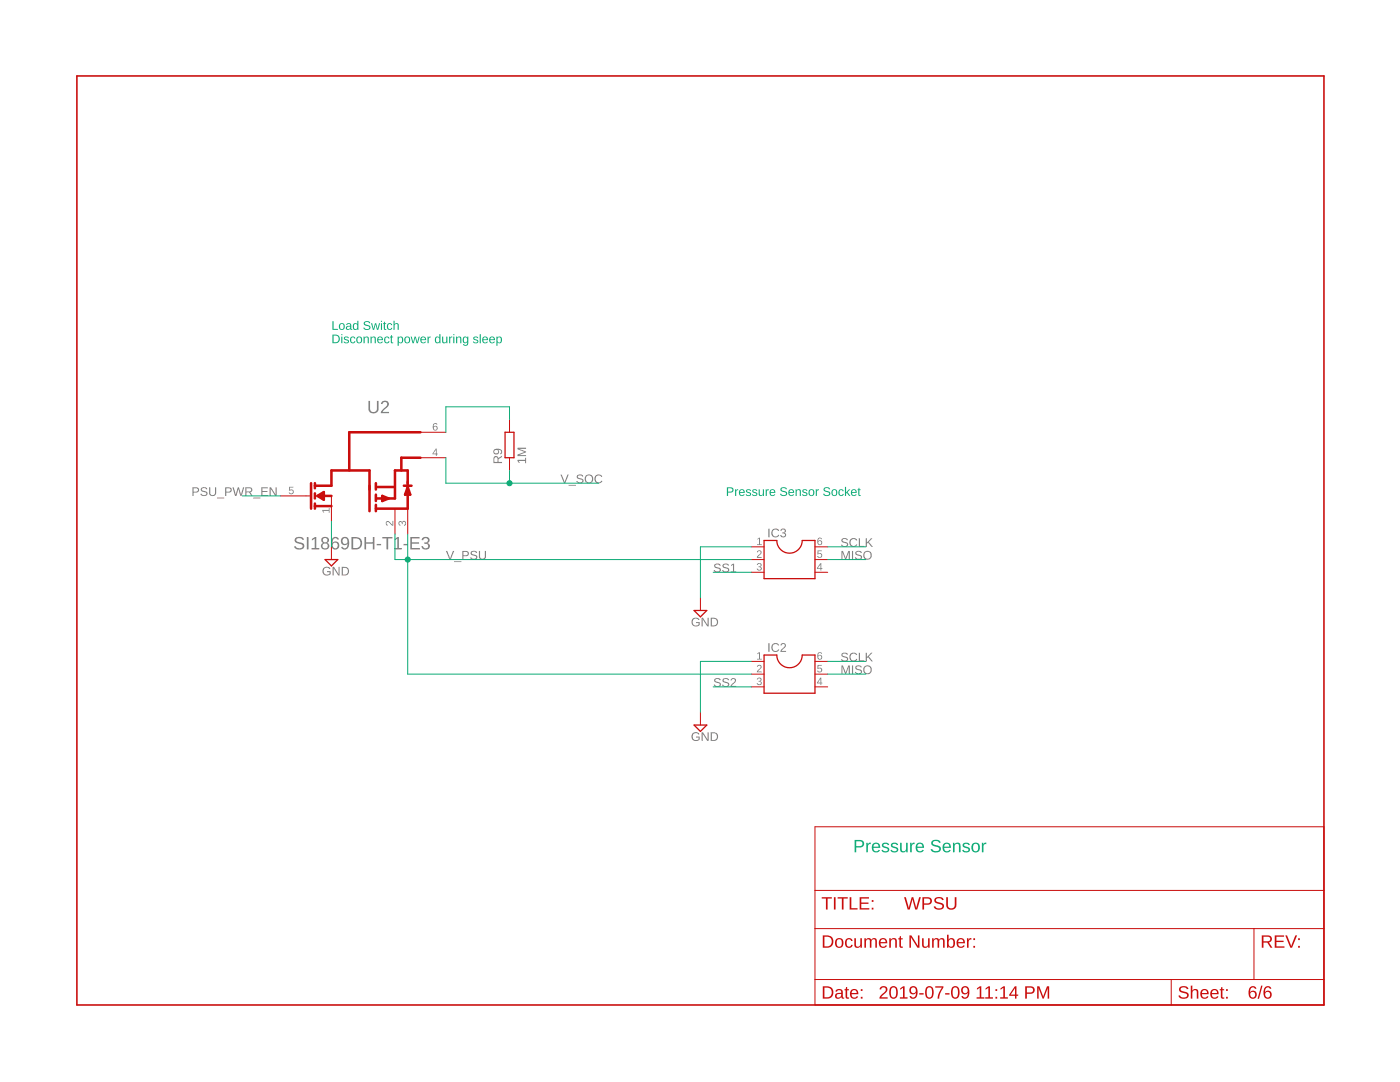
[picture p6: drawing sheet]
<svg xmlns="http://www.w3.org/2000/svg" width="279mm" height="216mm" viewBox="0 0 279 216" stroke-linecap="round" stroke-linejoin="round" font-family="sans-serif">
<g fill="#808080">
<path d="M57.7 97.1h.8v.2h-.6v.5a.5 .5 0 0 1 .7 .2 .5 .5 0 0 1-.3 .7 .5 .5 0 0 1-.7-.4l.5 .2a.34 .34 0 0 0 .3-.5 .34 .34 0 0 0-.6-.1h-.1z"/>
<path d="M64.3 101.8h1.3v-.4h.2v.9h-.2v-.4h-1.1l.2 .4h-.2z"/>
<path d="M77.1 104.1a.78 .78 0 0 1 1.1 .5l.1 .1v-.8h.2v1l-.4-.1-.3-.4a.3 .3 0 0 0-.5-.2 .3 .3 0 0 0 .1 .5v.2l-.4-.3z"/>
<path d="M79.6 104.1l.4-.1 .3 .3a.4 .4 0 0 1 .4-.4 .4 .4 0 0 1 .3 .5l-.2 .5h-.2v-.2a.3 .3 0 0 0 .3-.4 .3 .3 0 0 0-.5-.1v.4h-.2a.29 .29 0 0 0-.2-.4 .29 .29 0 0 0-.3 .2 .29 .29 0 0 0 .2 .3v.2l-.3-.3z"/>
<path d="M151.1 107.5l.6-.2v1.3h.3v.2h-.9v-.2h.4v-1.1l-.4 .2z"/>
<path d="M151.2 109.9a.5 .5 0 0 1 .8 .2 .5 .5 0 0 1-.5 .7l-.2 .3h.7v.2h-1l.2-.3 .4-.4a.3 .3 0 0 0 .2-.5 .3 .3 0 0 0-.6 .1h-.1z"/>
<path d="M151.2 112.4a.43 .43 0 0 1 .7 0 .43 .43 0 0 1-.2 .7 .39 .39 0 0 1 .3 .5 .39 .39 0 0 1-.5 .3l-.4-.3-.1-.1 .2-.1a.3 .3 0 0 0 .4 .3 .3 .3 0 0 0 .1-.5h-.3v-.2a.29 .29 0 0 0 .4-.1 .29 .29 0 0 0-.2-.4 .29 .29 0 0 0-.4 .2h-.2z"/>
<path d="M163.2 109.8h.8v.2h-.7v.5a.5 .5 0 0 1 .7 .2 .5 .5 0 0 1-.3 .7 .5 .5 0 0 1-.6-.4l.5 .2a.34 .34 0 0 0 .3-.5 .34 .34 0 0 0-.6-.1h-.2z"/>
<path d="M151.1 130.4l.6-.3v1.4h.3v.1h-.9v-.1h.4v-1.2l-.4 .3z"/>
<path d="M151.2 132.8a.5 .5 0 0 1 .8 .2 .5 .5 0 0 1-.5 .7l-.2 .3h.7v.2h-1l.2-.4 .4-.4a.3 .3 0 0 0 .2-.5 .32 .32 0 0 0-.6 .2l-.1-.1z"/>
<path d="M151.2 135.3a.43 .43 0 0 1 .7 0 .43 .43 0 0 1-.2 .6 .39 .39 0 0 1 .3 .5 .39 .39 0 0 1-.5 .3l-.4-.2-.1-.2h.2a.3 .3 0 0 0 .4 .3 .3 .3 0 0 0 .1-.5l-.3-.1v-.1a.29 .29 0 0 0 .4-.2 .29 .29 0 0 0-.2-.4 .29 .29 0 0 0-.4 .3h-.2z"/>
<path d="M163.2 132.7h.8v.1h-.7v.5a.5 .5 0 0 1 .7 .2 .5 .5 0 0 1-.3 .7 .5 .5 0 0 1-.6-.4l.5 .2a.34 .34 0 0 0 .3-.5 .34 .34 0 0 0-.6 0h-.2z"/>
<path d="M103.3 91.8h1.5v-.5h.2v1.1h-.2v-.4h-1.3l.3 .4h-.2zM103.3 89.3h1.7v.3l-1.5-.1 1.5 .6v.2l-1.5 .5h1.5v.2h-1.7v-.3l1.4-.5-1.4-.6z"/>
<path d="M64.6 113.3a.9 .9 0 0 1 1.4 .2l-.3 .1a.68 .68 0 0 0-.9-.1 .68 .68 0 0 0-.1 1 .68 .68 0 0 0 1 .1l.1-.4h-.5v-.2h.7v.6a.94 .94 0 0 1-1.4 .1 .94 .94 0 0 1 0-1.4zM66.4 113.1h.3l.9 1.5v-1.5h.2v1.7h-.3l-.9-1.4v1.4h-.2zM68.2 113.1h.6a.86 .86 0 0 1 .9 .8 .86 .86 0 0 1-.9 .9h-.6zM68.4 113.3v1.3a.73 .73 0 0 0 1-.6 .73 .73 0 0 0-1-.7z"/>
<path d="M138.2 123.5a.9 .9 0 0 1 1.4 .1l-.2 .1a.68 .68 0 0 0-1 0 .68 .68 0 0 0 0 .9 .68 .68 0 0 0 .9 .1l.1-.4h-.5v-.2h.7v.6a.94 .94 0 0 1-1.3 .1 .94 .94 0 0 1-.1-1.3zM140 123.3h.3l.9 1.4v-1.4h.2v1.7h-.3l-.9-1.5v1.5h-.2zM141.8 123.3h.6a.86 .86 0 0 1 .9 .8 .86 .86 0 0 1-.8 .9h-.7zM142.1 123.5v1.3a.73 .73 0 0 0 1-.7 .73 .73 0 0 0-1-.6z"/>
<path d="M138.2 146.3a.9 .9 0 0 1 1.4 .2l-.2 .1a.68 .68 0 0 0-1-.1 .68 .68 0 0 0 0 1 .68 .68 0 0 0 .9 .1l.1-.4h-.5v-.2h.7v.6a.94 .94 0 0 1-1.3 .1 .94 .94 0 0 1-.1-1.4zM140 146.1h.3l.9 1.5v-1.5h.2v1.7h-.3l-.9-1.4v1.4h-.2zM141.8 146.1h.6a.86 .86 0 0 1 .9 .8 .86 .86 0 0 1-.8 .9h-.7zM142.1 146.3v1.4a.73 .73 0 0 0 1-.7 .73 .73 0 0 0-1-.7z"/>
<path d="M58.9 107.4a1.12 1.12 0 0 1 1.8 .3h-.3a.64 .64 0 0 0-.7-.3 .64 .64 0 0 0-.6 .5l.7 .3a.76 .76 0 0 1 .9 .8 .76 .76 0 0 1-1 .7 .9 .9 0 0 1-1-.7h.3a.79 .79 0 0 0 .7 .4 .79 .79 0 0 0 .7-.4 1.76 1.76 0 0 0-1.3-.7l-.3-.4zM61.2 107.2h.4v2.4h-.4zM62.2 107.6l.6-.4h.3v2.2h.6v.2h-1.5v-.2h.6v-1.9l-.6 .4zM64.3 107.3a.75 .75 0 0 1 1-.1 .75 .75 0 0 1 .2 .9l-.3 .2a.72 .72 0 0 1 .4 1 .72 .72 0 0 1-1 .3 .67 .67 0 0 1-.6-.6 .67 .67 0 0 1 .5-.7l-.4-.3v-.4zM64.4 107.8a.46 .46 0 0 0 .9 0 .46 .46 0 0 0-.9 0zM64.4 108.9a.51 .51 0 0 0 1 0 .51 .51 0 0 0-1 0zM66.5 107.3l.4-.2a.66 .66 0 0 1 .7 .5l-.3 .1a.52 .52 0 0 0-.6-.3 .52 .52 0 0 0-.3 .7v.3a.8 .8 0 0 1 1.1 0 .8 .8 0 0 1-.1 1.1 .8 .8 0 0 1-1.1-.2 1.87 1.87 0 0 1 .2-2zM66.3 108.8a.55 .55 0 0 0 1.1 0 .55 .55 0 0 0-1.1 0zM68.2 107.3a.9 .9 0 0 1 1.2 0 .9 .9 0 0 1 .3 1 .95 .95 0 0 1-.3 1.1 .95 .95 0 0 1-1.2 0l-.1-.3h.3a.52 .52 0 0 0 .6 .3 .52 .52 0 0 0 .4-.7v-.3a.79 .79 0 0 1-1.2 .1 .79 .79 0 0 1 0-1.2zM68.3 108a.54 .54 0 0 0 1 0 .54 .54 0 0 0-1 0zM70.1 107.2h.9a1.23 1.23 0 0 1 1.3 1.1 1.23 1.23 0 0 1-1.2 1.3h-1zM70.5 107.4v2h.5a.96 .96 0 0 0 .9-1 .96 .96 0 0 0-.9-1zM72.7 107.2h.4v1h1.3v-1h.3v2.4h-.3v-1.1h-1.3v1.1h-.4zM75.2 108.5h.9v.3h-.9zM76.3 107.2h2v.2h-.8v2.2h-.4v-2.2h-.8zM78.7 107.6l.6-.4h.3v2.2h.6v.2h-1.5v-.2h.6v-1.9l-.6 .4zM80.5 108.5h.9v.3h-.9zM81.9 107.2h1.8v.2h-1.5v.8h1.4v.3h-1.4v.9h1.6v.2h-1.9zM84.4 107.3a.73 .73 0 0 1 1-.1 .73 .73 0 0 1 .1 1l-.3 .2a.66 .66 0 0 1 .6 .7 .66 .66 0 0 1-.8 .6l-.8-.3-.1-.4h.3a.5 .5 0 0 0 .7 .4 .5 .5 0 0 0 .2-.8l-.6-.1v-.3a.48 .48 0 0 0 .7-.2 .48 .48 0 0 0-.4-.6 .48 .48 0 0 0-.5 .4h-.4z"/>
<path d="M87 89.5h.2v1h.2v.2h-.2v.3h-.2v-.3h-.7zM87 89.7l-.5 .8h.5z"/>
<path d="M86.6 84.5l.5-.1 .2 .3-.6-.1-.2 .5a.47 .47 0 0 1 .8 .1 .47 .47 0 0 1-.2 .7 .47 .47 0 0 1-.7-.3v-.6zM86.5 85.4a.35 .35 0 0 0 .7 0 .35 .35 0 0 0-.7 0z"/>
<path d="M73.5 80h.4v1.5a.68 .68 0 0 0 .7 .7 .68 .68 0 0 0 .6-.7v-1.5h.4v1.5a1.02 1.02 0 0 1-1 1 1.02 1.02 0 0 1-1.1-.9zM76.3 80.1a.8 .8 0 0 1 1.2 .2 .8 .8 0 0 1-.4 1.2l-.7 .7h1.2v.3h-1.6a2.79 2.79 0 0 1 1.1-1.5 .48 .48 0 0 0-.1-.8 .48 .48 0 0 0-.7 .4h-.3z"/>
<path d="M98.6 91.1l.5-.1 .4 .4 .7-.5v.3l-.7 .4v.6h.7v.2h-1.7zM98.7 91.3v.9h.6l-.1-.9-.2-.1zM98.5 89.8a1.03 1.03 0 0 1 1.7 .4l-.1 .3-.2 .2-.1-.3 .2-.1a.48 .48 0 0 0-.1-.4 .48 .48 0 0 0-.5-.1 .56 .56 0 0 1 0 .7 .56 .56 0 0 1-.8 .1 .56 .56 0 0 1-.1-.8zM98.7 90.2a.38 .38 0 0 0 .7 0 .38 .38 0 0 0-.7 0z"/>
<path d="M163.7 112.4h.2v1h.2v.1h-.2v.3h-.2v-.3h-.7zM163.7 112.6l-.5 .8h.5z"/>
<path d="M163.3 107.4l.5-.1 .2 .3-.5-.1-.2 .5a.47 .47 0 0 1 .7 .1 .47 .47 0 0 1-.2 .7 .47 .47 0 0 1-.6-.3l-.1-.7zM163.3 108.3a.31 .31 0 0 0 .6 0 .31 .31 0 0 0-.6 0z"/>
<path d="M153.3 105.5h.3v1.7h-.3zM154.2 105.7a.86 .86 0 0 1 1.3 .2l-.2 .1a.63 .63 0 0 0-1-.1 .63 .63 0 0 0 .1 1 .63 .63 0 0 0 .9-.2l.2 .1a.88 .88 0 0 1-1.3 .2 .88 .88 0 0 1 0-1.3zM155.9 105.6a.5 .5 0 0 1 .8-.1 .5 .5 0 0 1-.1 .8h-.1a.51 .51 0 0 1 .3 .8 .51 .51 0 0 1-.8 .1l-.3-.4 .2-.1a.35 .35 0 0 0 .5 .4 .35 .35 0 0 0 .2-.6l-.5-.1v-.2a.33 .33 0 0 0 .5-.1 .33 .33 0 0 0-.2-.5 .33 .33 0 0 0-.4 .3h-.3z"/>
<path d="M163.7 135.2h.2v1h.2v.2h-.2v.3h-.2v-.3h-.7zM163.7 135.4l-.5 .8h.5z"/>
<path d="M163.3 130.2h.5l.2 .2-.5-.1-.2 .6a.47 .47 0 0 1 .7 0 .47 .47 0 0 1-.2 .7 .47 .47 0 0 1-.6-.3l-.1-.6zM163.3 131.1a.31 .31 0 0 0 .6 0 .31 .31 0 0 0-.6 0z"/>
<path d="M153.3 128.3h.3v1.8h-.3zM154.2 128.6a.86 .86 0 0 1 1.3 .1l-.2 .1a.63 .63 0 0 0-1 0 .63 .63 0 0 0 .1 .9 .63 .63 0 0 0 .9-.2l.2 .1a.88 .88 0 0 1-1.3 .3 .88 .88 0 0 1 0-1.3zM155.9 128.4a.55 .55 0 0 1 .9 .2 .55 .55 0 0 1-.3 .8l-.5 .5h.9v.2h-1.2l.1-.3 .5-.5a.37 .37 0 0 0 .3-.5 .37 .37 0 0 0-.6-.1v.1h-.3z"/>
<path d="M111.9 94.7h.2l.6 1.5 .6-1.5h.2l-.7 1.7h-.2zM113.5 96.8h1.4v.1h-1.4zM115.3 94.8a.8 .8 0 0 1 1.1 .3h-.2a.4 .4 0 0 0-.5-.3 .4 .4 0 0 0-.3 .5l.2 .1a.59 .59 0 0 1 .7 .2 .59 .59 0 0 1 0 .7l-.6 .1a.63 .63 0 0 1-.7-.4h.2a.46 .46 0 0 0 .6 .3 .46 .46 0 0 0 .3-.5l-.4-.2a.49 .49 0 0 1-.5-.2 .49 .49 0 0 1 .1-.6zM116.6 95.6a.9 .9 0 0 1 1.8 0 .9 .9 0 0 1-1.8 0zM117.1 95a.69 .69 0 0 0 .1 1.2 .69 .69 0 0 0 1-.5 .69 .69 0 0 0-.7-.8zM118.9 94.9a.86 .86 0 0 1 1.3 .2l-.2 .1a.63 .63 0 0 0-1-.1 .63 .63 0 0 0 .1 1 .63 .63 0 0 0 .9-.2l.2 .1a.88 .88 0 0 1-1.3 .3 .88 .88 0 0 1 0-1.4z"/>
<path d="M38.4 97.2h.7a.53 .53 0 0 1 .6 .6 .53 .53 0 0 1-.6 .5h-.5v.7h-.2zM38.6 97.4v.7h.7a.35 .35 0 0 0 0-.6zM40.2 97.3a.8 .8 0 0 1 1.2 .3h-.3a.4 .4 0 0 0-.4-.3 .4 .4 0 0 0-.3 .5l.2 .1a.59 .59 0 0 1 .7 .2 .59 .59 0 0 1-.1 .8l-.5 .1a.63 .63 0 0 1-.7-.5h.2a.46 .46 0 0 0 .5 .4 .46 .46 0 0 0 .4-.6l-.4-.1a.49 .49 0 0 1-.6-.3 .49 .49 0 0 1 .1-.6zM41.7 97.2h.3v1.1a.48 .48 0 0 0 .4 .5 .48 .48 0 0 0 .5-.5v-1.1h.2v1.1a.71 .71 0 0 1-.7 .7 .71 .71 0 0 1-.7-.7zM43.3 99.3h1.5v.2h-1.5zM44.9 97.2h.8a.53 .53 0 0 1 .6 .6 .53 .53 0 0 1-.6 .5h-.5v.7h-.3zM45.2 97.4v.7h.7a.35 .35 0 0 0-.1-.6zM46.4 97.2h.2l.5 1.6 .4-1.6h.2l.4 1.6 .4-1.6h.2l-.5 1.8h-.2l-.4-1.5-.4 1.5h-.3zM49 97.2h.8a.5 .5 0 0 1 .6 .4 .5 .5 0 0 1-.5 .6l.5 .8h-.2l-.5-.8h-.5v.8h-.2zM49.2 97.4v.7h.5a.32 .32 0 0 0 .4-.4 .32 .32 0 0 0-.4-.3zM50.5 99.3h1.5v.2h-1.5zM52.1 97.2h1.4v.2h-1.1v.6h1v.2h-1v.6h1.1v.2h-1.4zM53.8 97.2h.3l.9 1.5v-1.5h.2v1.8h-.3l-.9-1.5v1.5h-.2z"/>
<path d="M142.7 112.6a.8 .8 0 0 1 1.1 .2l-.2 .1a.4 .4 0 0 0-.5-.3 .4 .4 0 0 0-.3 .5l.2 .1a.59 .59 0 0 1 .7 .2 .59 .59 0 0 1 0 .7l-.5 .1a.63 .63 0 0 1-.8-.4l.3-.1a.46 .46 0 0 0 .5 .4 .46 .46 0 0 0 .4-.6l-.5-.1a.49 .49 0 0 1-.5-.3 .49 .49 0 0 1 .1-.5zM144.4 112.6a.8 .8 0 0 1 1.1 .2l-.2 .1a.4 .4 0 0 0-.5-.3 .4 .4 0 0 0-.3 .5l.2 .1a.59 .59 0 0 1 .7 .2 .59 .59 0 0 1 0 .7l-.6 .1a.63 .63 0 0 1-.7-.4l.2-.1a.46 .46 0 0 0 .6 .4 .46 .46 0 0 0 .3-.6l-.4-.1a.49 .49 0 0 1-.5-.3 .49 .49 0 0 1 .1-.5zM145.9 112.8l.6-.3v1.5h.4v.2h-1.1v-.2h.5v-1.3l-.4 .3z"/>
<path d="M167.9 109.9h.3l.6 1.5 .5-1.5h.3v1.8h-.2v-1.6l-.6 1.6h-.1l-.6-1.6v1.6h-.2zM170 109.9h.3v1.8h-.3zM170.9 110a.8 .8 0 0 1 1.1 .3h-.2a.4 .4 0 0 0-.5-.3 .4 .4 0 0 0-.3 .5l.2 .1a.59 .59 0 0 1 .7 .2 .59 .59 0 0 1 0 .7l-.6 .2a.63 .63 0 0 1-.7-.5h.2a.46 .46 0 0 0 .6 .4 .46 .46 0 0 0 .3-.6l-.4-.1a.49 .49 0 0 1-.5-.3 .49 .49 0 0 1 .1-.6zM172.2 110.8a.9 .9 0 0 1 1.8 0 .9 .9 0 0 1-1.8 0zM172.7 110.3a.69 .69 0 0 0 .1 1.1 .69 .69 0 0 0 1-.4 .69 .69 0 0 0-.7-.9z"/>
<path d="M167.9 132.8h.3l.6 1.5 .5-1.5h.3v1.7h-.2v-1.5l-.6 1.5h-.1l-.6-1.5v1.5h-.2zM170 132.8h.3v1.7h-.3zM170.9 132.9a.8 .8 0 0 1 1.1 .3h-.2a.4 .4 0 0 0-.5-.3 .4 .4 0 0 0-.3 .5l.2 .1a.59 .59 0 0 1 .7 .2 .59 .59 0 0 1 0 .7l-.6 .1a.63 .63 0 0 1-.7-.4h.2a.46 .46 0 0 0 .6 .3 .46 .46 0 0 0 .3-.5l-.4-.2a.49 .49 0 0 1-.5-.2 .49 .49 0 0 1 .1-.6zM172.2 133.6a.9 .9 0 0 1 1.8 0 .9 .9 0 0 1-1.8 0zM172.7 133.1a.69 .69 0 0 0 .1 1.1 .69 .69 0 0 0 1-.4 .69 .69 0 0 0-.7-.8z"/>
<path d="M168.1 107.5a.8 .8 0 0 1 1.1 .3h-.2a.4 .4 0 0 0-.5-.3 .4 .4 0 0 0-.3 .5l.2 .1a.59 .59 0 0 1 .7 .2 .59 .59 0 0 1 0 .7l-.5 .1a.63 .63 0 0 1-.8-.4h.3a.46 .46 0 0 0 .5 .3 .46 .46 0 0 0 .4-.5l-.5-.2a.49 .49 0 0 1-.5-.2 .49 .49 0 0 1 .1-.6zM169.7 107.6a.86 .86 0 0 1 1.4 .2l-.2 .1a.63 .63 0 0 0-1-.1 .63 .63 0 0 0 .1 1 .63 .63 0 0 0 .9-.2l.2 .1a.88 .88 0 0 1-1.3 .2 .88 .88 0 0 1-.1-1.3zM171.4 107.4h.2v1.5h.9v.2h-1.1zM172.8 107.4h.2v.9l.8-.9h.3l-.7 .7 .8 1h-.3l-.7-.8-.2 .2v.6h-.2z"/>
<path d="M168.1 130.3a.8 .8 0 0 1 1.1 .3l-.2 .1a.4 .4 0 0 0-.5-.3 .4 .4 0 0 0-.3 .5h.2a.59 .59 0 0 1 .7 .2 .59 .59 0 0 1 0 .8l-.5 .1a.63 .63 0 0 1-.8-.4l.3-.1a.46 .46 0 0 0 .5 .4 .46 .46 0 0 0 .4-.6l-.5-.1a.49 .49 0 0 1-.5-.3 .49 .49 0 0 1 .1-.6zM169.7 130.5a.86 .86 0 0 1 1.4 .2h-.2a.63 .63 0 0 0-1 0 .63 .63 0 0 0 .1 .9 .63 .63 0 0 0 .9-.2l.2 .1a.88 .88 0 0 1-1.3 .3 .88 .88 0 0 1-.1-1.3zM171.4 130.3h.2v1.5h.9v.2h-1.1zM172.8 130.3h.2v.8l.8-.8h.3l-.7 .7 .8 1h-.3l-.7-.9-.2 .2v.7h-.2z"/>
<path d="M142.7 135.4a.8 .8 0 0 1 1.1 .3h-.2a.4 .4 0 0 0-.5-.3 .4 .4 0 0 0-.3 .5l.2 .1a.59 .59 0 0 1 .7 .2 .59 .59 0 0 1 0 .7l-.5 .2a.63 .63 0 0 1-.8-.5h.3a.46 .46 0 0 0 .5 .3 .46 .46 0 0 0 .4-.5l-.5-.1a.49 .49 0 0 1-.5-.3 .49 .49 0 0 1 .1-.6zM144.4 135.4a.8 .8 0 0 1 1.1 .3h-.2a.4 .4 0 0 0-.5-.3 .4 .4 0 0 0-.3 .5l.2 .1a.59 .59 0 0 1 .7 .2 .59 .59 0 0 1 0 .7l-.6 .2a.63 .63 0 0 1-.7-.5h.2a.46 .46 0 0 0 .6 .3 .46 .46 0 0 0 .3-.5l-.4-.1a.49 .49 0 0 1-.5-.3 .49 .49 0 0 1 .1-.6zM146 135.4a.55 .55 0 0 1 .8 .1 .55 .55 0 0 1-.3 .9l-.5 .5h.9v.1h-1.1v-.2l.5-.5a.37 .37 0 0 0 .4-.5 .37 .37 0 0 0-.7-.1v.1h-.2z"/>
<path d="M89 109.9h.2l.6 1.6 .6-1.6h.2l-.7 1.8h-.2zM90.6 112h1.5v.2h-1.5zM92.3 109.9h.7a.53 .53 0 0 1 .6 .6 .53 .53 0 0 1-.6 .5h-.5v.7h-.2zM92.5 110.1v.7h.7a.35 .35 0 0 0 0-.6zM94.1 110a.8 .8 0 0 1 1.1 .3h-.2a.4 .4 0 0 0-.5-.3 .4 .4 0 0 0-.3 .5l.2 .1a.59 .59 0 0 1 .7 .2 .59 .59 0 0 1 0 .7l-.5 .2a.63 .63 0 0 1-.8-.5h.3a.46 .46 0 0 0 .5 .4 .46 .46 0 0 0 .3-.6l-.4-.1a.49 .49 0 0 1-.5-.3 .49 .49 0 0 1 .1-.6zM95.6 109.9h.2v1.1a.48 .48 0 0 0 .5 .5 .48 .48 0 0 0 .5-.5v-1.1h.2v1.1a.71 .71 0 0 1-.7 .7 .71 .71 0 0 1-.7-.7z"/>
</g>
<g fill="none" stroke="#c90d0c" stroke-width=".51">
<path d="M62.1 96.4v5.1M62.8 96.4v1M62.8 98.4v1.1M62.8 96.9h3.3v-3h7.6v8.1M63.4 99l1.2-.8v1.5zM63.6 99h2.5M64.4 98.7v.8M75 96.4v1.3M75 98.7v1.3M75.3 97.2h3.3M76.3 99l1.3 .5-1.3 .5zM80.6 96.9h1.5"/>
<path d="M81.4 97.2v-3.3h-2.6v5.6h-3.5M81.4 99v2.5h-6.4M81.4 98.4v-.5l-.5 .8M81.4 97.2l.5 1.5h-1M81.4 97.2l-.5 1.5M83.9 86.3h-14.2v7.6M83.9 91.3h-3.8v2.6M62.8 100.5v1M62.8 101h3.3M75 100.7v1.3"/>
</g>
<g fill="none" stroke="#c90d0c" stroke-width=".2">
<path d="M56 99h6.1M66.2 99l-.1 5M83.9 91.3v.1M83.9 86.3h.1M83.9 91.3h5.1M83.9 86.3h5.1M101.7 83.7v2.6M101.7 91.3v2.6M66.1 109.1v2.6M78.8 101.5v5.1M81.4 101.5v5.1M139.8 119.3v2.5"/>
<path d="M149.9 109.1h2.6M149.9 111.7h2.6M149.9 114.2h2.6M162.6 109.1h2.6M162.6 111.7h2.6M162.6 114.2h2.6M149.9 132h2.6M149.9 134.5h2.6M149.9 137.1h2.6M162.6 132h2.6M162.6 134.5h2.6M162.6 137.1h2.6"/>
<path d="M139.8 142.1v2.6M162.6 165h101.6v35.5h-101.6zM162.6 177.7h101.6M162.6 185.3h101.6M162.6 195.5h101.6M233.7 195.5v5M250.3 185.3v10.2"/>
</g>
<path d="M100.8 86.3h1.8v5h-1.8zM64.9 111.7h2.5l-1.3 1.2zM152.5 107.8h2.5a2.54 2.54 0 0 0 2.6 2.6 2.54 2.54 0 0 0 2.5-2.6h2.5v7.7h-10.1zM138.5 121.8h2.6l-1.3 1.3zM152.5 130.7h2.5a2.54 2.54 0 0 0 2.6 2.5 2.54 2.54 0 0 0 2.5-2.5h2.5v7.6h-10.1zM138.5 144.7h2.6l-1.3 1.2z" fill="none" stroke="#c90d0c" stroke-width=".25"/>
<path d="M15.3 15.2h248.9v185.3h-248.9z" fill="none" stroke="#c90d0c" stroke-width=".32"/>
<g fill="#c90d0c">
<path d="M164.2 196.8h.8a1.23 1.23 0 0 1 1.3 1.2 1.23 1.23 0 0 1-1.2 1.3h-.9zM164.5 197.1v1.9h.6a.96 .96 0 0 0 .9-1 .96 .96 0 0 0-1-.9zM167 197.5a.75 .75 0 0 1 .7-.2 .75 .75 0 0 1 .5 .7v.9l.3 .2v.2h-.4l-.2-.4a.64 .64 0 0 1-.8 .4 .64 .64 0 0 1-.4-.7 .64 .64 0 0 1 .8-.5h.4a.43 .43 0 0 0-.3-.5 .43 .43 0 0 0-.5 .3l-.4-.1zM167.1 198.4a.39 .39 0 0 0 0 .6 .39 .39 0 0 0 .6-.1l.2-.6zM168.9 197h.2v.4h.3v.2h-.3v1.2l.1 .2h.2v.2h-.5l-.1-.1v-1.5h-.3v-.2h.3zM169.8 197.6a.86 .86 0 0 1 1.1-.2 .86 .86 0 0 1 .4 1h-1.3a.55 .55 0 0 0 .3 .6 .55 .55 0 0 0 .7-.2l.3 .1a.9 .9 0 0 1-1.2 .3 .9 .9 0 0 1-.4-1.2zM170.1 197.7l-.1 .4h1l-.3-.5zM171.8 197.4h.3v.3h-.3zM171.8 198.9h.3v.4h-.3z"/>
<path d="M235.4 197.1a1.12 1.12 0 0 1 1.8 .2l-.3 .1a.64 .64 0 0 0-.7-.4 .64 .64 0 0 0-.6 .5l.7 .3a.76 .76 0 0 1 .9 .8 .76 .76 0 0 1-1 .7 .9 .9 0 0 1-1-.6l.3-.1a.79 .79 0 0 0 .7 .4 .79 .79 0 0 0 .7-.4 1.76 1.76 0 0 0-1.3-.7l-.3-.3zM237.6 196.7h.4l-.1 1a.64 .64 0 0 1 .8-.3 .64 .64 0 0 1 .5 .6v1.3h-.4v-1.2a.45 .45 0 0 0-.5-.5 .45 .45 0 0 0-.3 .5v1.2h-.4zM239.8 197.6a.86 .86 0 0 1 1-.2 .86 .86 0 0 1 .4 1h-1.3a.55 .55 0 0 0 .3 .6 .55 .55 0 0 0 .7-.2l.3 .1a.9 .9 0 0 1-1.2 .3 .9 .9 0 0 1-.4-1.2zM240 197.7l-.1 .4h1l-.3-.5zM241.8 197.6a.86 .86 0 0 1 1-.2 .86 .86 0 0 1 .4 1h-1.3a.55 .55 0 0 0 .3 .6 .55 .55 0 0 0 .7-.2l.3 .1a.9 .9 0 0 1-1.2 .3 .9 .9 0 0 1-.4-1.2zM242 197.7l-.1 .4h1l-.3-.5zM243.7 197h.3v.4h.3v.2h-.3v1.2l.1 .2h.2v.2h-.5l-.1-.1-.1-1.5h-.2v-.2h.3zM244.7 197.4h.3v.3h-.3zM244.7 198.9h.3v.4h-.3z"/>
<path d="M251.8 186.6h1.2a.71 .71 0 0 1 .8 .6 .71 .71 0 0 1-.6 .8l.7 1.1h-.3l-.7-1h-.8v1h-.3zM252.1 186.9v.9h.9a.46 .46 0 0 0 .5-.4 .46 .46 0 0 0-.6-.5zM254.4 186.6h1.9v.3h-1.6v.8h1.5v.3h-1.5v.8h1.6v.3h-1.9zM256.5 186.6h.4l.8 2.2 .8-2.2h.4l-1 2.5h-.4zM259.1 187.2h.3v.4h-.3zM259.1 188.7h.3v.4h-.3z"/>
<path d="M164 179h2v.3h-.8v2.2h-.4v-2.2h-.8zM166.4 179h.4v2.5h-.4zM167.2 179h2v.3h-.9v2.2h-.3v-2.2h-.8zM169.6 179h.3v2.2h1.2v.3h-1.5zM171.6 179h1.8v.3h-1.5v.8h1.4v.3h-1.4v.8h1.6v.3h-1.9zM174 179.6h.3v.4h-.3zM174 181.1h.3v.4h-.3z"/>
<path d="M164.2 186.6h.8a1.23 1.23 0 0 1 1.3 1.2 1.23 1.23 0 0 1-1.2 1.3h-.9zM164.5 186.9v1.9h.6a.96 .96 0 0 0 .9-1 .96 .96 0 0 0-1-.9zM166.9 187.4a.9 .9 0 0 1 1.1-.1 .9 .9 0 0 1 .3 1.2 .85 .85 0 0 1-1 .6 .85 .85 0 0 1-.7-.9zM167.2 187.5a.87 .87 0 0 0 .3 1.4 .8 .8 0 0 0 .5-.7 .8 .8 0 0 0-.5-.8zM168.8 187.4a.77 .77 0 0 1 1.4 .3l-.4 .1a.48 .48 0 0 0-.6-.3 .48 .48 0 0 0-.2 .7 .49 .49 0 0 0 .2 .6 .49 .49 0 0 0 .7-.3h.3a.79 .79 0 0 1-1 .6 .79 .79 0 0 1-.6-.9zM170.5 187.2h.3v1.2a.46 .46 0 0 0 .5 .5 .46 .46 0 0 0 .4-.6v-1.1h.3v1.9h-.3v-.3a.64 .64 0 0 1-.7 .3 .64 .64 0 0 1-.5-.6zM172.5 187.2h.3v.3a.58 .58 0 0 1 .5-.3 .58 .58 0 0 1 .6 .3 .58 .58 0 0 1 .7-.3 .58 .58 0 0 1 .4 .6v1.3h-.3v-1.4a.42 .42 0 0 0-.6-.2 .42 .42 0 0 0-.2 .5v1.1h-.3v-1.4a.42 .42 0 0 0-.6-.2 .42 .42 0 0 0-.2 .5v1.1h-.3zM175.6 187.4a.86 .86 0 0 1 1-.1 .86 .86 0 0 1 .5 .9h-1.4a.55 .55 0 0 0 .4 .7 .55 .55 0 0 0 .6-.3l.3 .1a.9 .9 0 0 1-1.2 .3 .9 .9 0 0 1-.4-1.1zM175.9 187.6l-.2 .4h1l-.3-.6zM177.5 187.2h.3v.3a.64 .64 0 0 1 .7-.3 .64 .64 0 0 1 .5 .6v1.3h-.3v-1.2a.46 .46 0 0 0-.5-.5 .46 .46 0 0 0-.4 .6v1.1h-.3zM179.6 186.8h.2v.4h.4v.2h-.4v1.2l.1 .3h.3v.2h-.5l-.2-.2v-1.5h-.2v-.2h.2zM181.5 186.6h.4l1.3 2.2v-2.2h.3v2.5h-.4l-1.3-2.1v2.1h-.3zM184 187.2h.3v1.2a.46 .46 0 0 0 .5 .5 .46 .46 0 0 0 .4-.6v-1.1h.3v1.9h-.3v-.3a.64 .64 0 0 1-.7 .3 .64 .64 0 0 1-.5-.6zM186 187.2h.3v.3a.58 .58 0 0 1 .6-.3 .58 .58 0 0 1 .5 .3 .58 .58 0 0 1 .7-.3 .58 .58 0 0 1 .4 .6v1.3h-.3v-1.4a.42 .42 0 0 0-.6-.2 .42 .42 0 0 0-.2 .5v1.1h-.3v-1.4a.42 .42 0 0 0-.5-.2 .42 .42 0 0 0-.3 .5v1.1h-.3zM189 186.5h.3v1a.72 .72 0 0 1 .9-.2 .72 .72 0 0 1 .4 .9 .77 .77 0 0 1-.9 .9l-.4-.3v.3h-.3zM189.5 187.5a.85 .85 0 0 0 .3 1.4 .84 .84 0 0 0 0-1.5zM191.1 187.4a.86 .86 0 0 1 1.1-.1 .86 .86 0 0 1 .4 .9h-1.4a.55 .55 0 0 0 .4 .7 .55 .55 0 0 0 .6-.3l.3 .1a.9 .9 0 0 1-1.2 .3 .9 .9 0 0 1-.4-1.1zM191.4 187.6l-.2 .4h1.1l-.4-.6zM193 187.2h.3v.4l.2-.3 .4-.1v.3h-.4l-.2 .3v1.3h-.3zM194.3 187.2h.3v.4h-.3zM194.3 188.7h.3v.4h-.3z"/>
<path d="M175.8 196.9a.8 .8 0 0 1 1.2 .2 .8 .8 0 0 1-.4 1.2l-.7 .7h1.2v.3h-1.6a2.79 2.79 0 0 1 1.1-1.5 .48 .48 0 0 0-.1-.8 .48 .48 0 0 0-.6 .4h-.4zM177.8 196.9a.92 .92 0 0 1 1.1 .1 .92 .92 0 0 1 .3 1 .9 .9 0 0 1-.4 1.1 .9 .9 0 0 1-1.1-.1l-.2-.6v-.8zM178 197.1a1.67 1.67 0 0 0 .2 1.9h.1a1.13 1.13 0 0 0 .5-1.5l-.3-.5zM179.7 197.2l.5-.4h.3v2.2h.6v.3h-1.5v-.3h.6v-1.9l-.5 .4zM181.7 197a.9 .9 0 0 1 1.1-.1 .9 .9 0 0 1 .3 1.1 .95 .95 0 0 1-.3 1.1 .95 .95 0 0 1-1.1 0l-.2-.3 .3-.1a.52 .52 0 0 0 .7 .3 .52 .52 0 0 0 .3-.6v-.3a.79 .79 0 0 1-1.2 .1 .79 .79 0 0 1 .1-1.2zM181.7 197.6a.55 .55 0 0 0 1.1 0 .55 .55 0 0 0-1.1 0zM183.5 198.2h.8v.3h-.8zM185 196.9a.92 .92 0 0 1 1.1 .1 .92 .92 0 0 1 .2 1 .9 .9 0 0 1-.3 1.1 .9 .9 0 0 1-1.2-.1l-.2-.6v-.8zM185.2 197.1a1.67 1.67 0 0 0 .1 1.9h.2a1.13 1.13 0 0 0 .5-1.5l-.3-.5zM186.7 196.8h1.6v.3l-.7 1.3-.2 .9h-.3a3.9 3.9 0 0 1 .9-2.2h-1.3zM188.6 198.2h.9v.3h-.9zM190.2 196.9a.92 .92 0 0 1 1 .1 .92 .92 0 0 1 .3 1 .9 .9 0 0 1-.3 1.1 .9 .9 0 0 1-1.2-.1l-.2-.6v-.8zM190.3 197.1a1.67 1.67 0 0 0 .2 1.9h.1a1.13 1.13 0 0 0 .5-1.5l-.3-.5zM192 197a.9 .9 0 0 1 1.1-.1 .9 .9 0 0 1 .4 1.1 .95 .95 0 0 1-.3 1.1 .95 .95 0 0 1-1.2 0l-.1-.3 .3-.1a.52 .52 0 0 0 .6 .3 .52 .52 0 0 0 .3-.6l.1-.3a.79 .79 0 0 1-1.2 .1 .79 .79 0 0 1 0-1.2zM192 197.6a.55 .55 0 0 0 1.1 0 .55 .55 0 0 0-1.1 0zM195 197.2l.6-.4h.2v2.2h.6v.3h-1.5v-.3h.6v-1.9l-.5 .4zM196.7 197.2l.6-.4h.3v2.2h.6v.3h-1.6v-.3h.7v-1.9l-.6 .4zM198.7 197.4h.3v.3h-.3zM198.7 198.9h.3v.4h-.3zM199.7 197.2l.6-.4h.2v2.2h.6v.3h-1.5v-.3h.6v-1.9l-.5 .4zM202.5 196.8h.4v1.7h.3v.2h-.3v.6h-.3v-.6h-1.2v-.2zM202.6 197.2l-.9 1.3h.9zM204.6 196.8a2.15 2.15 0 0 1 1.7 .2 .76 .76 0 0 1 .1 .9 .76 .76 0 0 1-.7 .4h-.8v1h-.3zM204.9 197.1v.9h1a.5 .5 0 0 0 0-.9zM207 196.8h.4l.8 2.1 .8-2.1h.4v2.5h-.3v-2.2l-.8 2.2h-.2l-.8-2.2v2.2h-.3z"/>
<path d="M249.6 196.9l.4-.1a.66 .66 0 0 1 .7 .5h-.3a.52 .52 0 0 0-.6-.2 .52 .52 0 0 0-.3 .6v.3a.8 .8 0 0 1 1.2 0 .8 .8 0 0 1-.2 1.2 .8 .8 0 0 1-1.1-.2 1.87 1.87 0 0 1 .2-2.1zM249.4 198.4a.55 .55 0 0 0 1.1 0 .55 .55 0 0 0-1.1 0zM251.7 196.7h.3l-.7 2.6h-.3zM252.6 196.9l.4-.1a.66 .66 0 0 1 .7 .5h-.3a.52 .52 0 0 0-.6-.2 .52 .52 0 0 0-.3 .6v.3a.8 .8 0 0 1 1.1 0 .8 .8 0 0 1-.1 1.2 .8 .8 0 0 1-1.1-.2 1.87 1.87 0 0 1 .2-2.1zM252.4 198.4a.55 .55 0 0 0 1.1 0 .55 .55 0 0 0-1.1 0z"/>
<path d="M180.4 179h.4l.6 2.2 .5-2.2h.4l.5 2.2 .6-2.2h.4l-.7 2.5h-.4l-.6-2.1-.5 2.1h-.4zM184.1 179a2.15 2.15 0 0 1 1.7 .2 .76 .76 0 0 1 .1 .9 .76 .76 0 0 1-.8 .4h-.7v1h-.3zM184.4 179.3v1l1-.1a.5 .5 0 0 0 0-.9zM186.6 179.3a1.12 1.12 0 0 1 1.7 .3h-.3a.64 .64 0 0 0-.6-.4 .64 .64 0 0 0-.6 .5l.7 .4a.76 .76 0 0 1 .9 .8 .76 .76 0 0 1-1 .6 .9 .9 0 0 1-1.1-.6l.4-.1a.79 .79 0 0 0 .7 .5 .79 .79 0 0 0 .7-.5 1.76 1.76 0 0 0-1.4-.6l-.2-.4zM188.8 179h.4v1.6a.68 .68 0 0 0 .7 .7 .68 .68 0 0 0 .6-.8v-1.5h.4v1.6a1.02 1.02 0 0 1-1 .9 1.02 1.02 0 0 1-1.1-.9z"/>
</g>
<g fill="#0dab76">
<path d="M145.1 97.2h.7a.53 .53 0 0 1 .6 .6 .53 .53 0 0 1-.6 .5h-.5v.7h-.2zM145.3 97.4v.7h.7a.35 .35 0 0 0 0-.6zM146.7 97.6h.2v.3l.1-.2 .3-.1v.2h-.2l-.2 .3v.9h-.2zM147.6 97.8a.6 .6 0 0 1 .7-.1 .6 .6 0 0 1 .3 .6h-.9a.38 .38 0 0 0 .2 .5 .38 .38 0 0 0 .5-.2l.2 .1a.67 .67 0 0 1-1 .1 .67 .67 0 0 1 0-1zM147.8 97.9l-.1 .3h.7l-.2-.4zM149 97.7l.6-.1 .3 .3-.2 .1a.28 .28 0 0 0-.3-.3 .28 .28 0 0 0-.3 .4l.5 .1a.37 .37 0 0 1 .3 .4 .37 .37 0 0 1-.3 .4l-.6-.1-.2-.3h.2a.32 .32 0 0 0 .4 .3 .32 .32 0 0 0 .2-.4v-.1a.48 .48 0 0 1-.6-.1 .48 .48 0 0 1 0-.6zM150.2 97.7l.6-.1 .3 .3-.2 .1a.28 .28 0 0 0-.3-.3 .28 .28 0 0 0-.2 .4l.4 .1a.37 .37 0 0 1 .4 .4 .37 .37 0 0 1-.4 .4l-.6-.1-.1-.3h.2a.32 .32 0 0 0 .3 .3 .32 .32 0 0 0 .3-.4l-.1-.1a.48 .48 0 0 1-.5-.1 .48 .48 0 0 1-.1-.6zM151.4 97.6h.2v.9a.32 .32 0 0 0 .4 .3 .32 .32 0 0 0 .2-.4v-.8h.3v1.4h-.2v-.3a.44 .44 0 0 1-.6 .3 .44 .44 0 0 1-.3-.5zM152.8 97.6h.2v.3l.1-.2 .3-.1v.2h-.2l-.2 .3v.9h-.2zM153.7 97.8a.6 .6 0 0 1 .7-.1 .6 .6 0 0 1 .3 .6h-.9a.38 .38 0 0 0 .2 .5 .38 .38 0 0 0 .5-.2l.2 .1a.67 .67 0 0 1-1 .1 .67 .67 0 0 1 0-1zM153.9 97.9l-.1 .3h.7l-.2-.4zM155.9 97.3a.8 .8 0 0 1 1.2 .3h-.3a.4 .4 0 0 0-.5-.3 .4 .4 0 0 0-.2 .5l.2 .1a.59 .59 0 0 1 .6 .2 .59 .59 0 0 1 0 .8l-.5 .1a.63 .63 0 0 1-.7-.5h.2a.46 .46 0 0 0 .5 .4 .46 .46 0 0 0 .4-.6l-.5-.1a.49 .49 0 0 1-.5-.3 .49 .49 0 0 1 .1-.6zM157.5 97.8a.6 .6 0 0 1 .7-.1 .6 .6 0 0 1 .3 .6h-.9a.38 .38 0 0 0 .2 .5 .38 .38 0 0 0 .5-.2l.2 .1a.67 .67 0 0 1-1 .1 .67 .67 0 0 1 0-1zM157.7 97.9l-.1 .3h.7l-.2-.4zM158.8 97.6h.2v.3a.44 .44 0 0 1 .5-.3 .44 .44 0 0 1 .3 .5v.9h-.2v-.9a.32 .32 0 0 0-.3-.3 .32 .32 0 0 0-.3 .4v.8h-.2zM160.2 97.7l.6-.1 .3 .3-.2 .1a.28 .28 0 0 0-.3-.3 .28 .28 0 0 0-.2 .4l.4 .1a.37 .37 0 0 1 .4 .4 .37 .37 0 0 1-.4 .4l-.6-.1-.1-.3h.2a.32 .32 0 0 0 .3 .3 .32 .32 0 0 0 .3-.4l-.1-.1a.48 .48 0 0 1-.5-.1 .48 .48 0 0 1-.1-.6zM161.5 97.8a.64 .64 0 0 1 .9 .1 .64 .64 0 0 1-.1 .9 .64 .64 0 0 1-.9-.1l-.1-.4zM161.7 97.9l-.1 .4a.4 .4 0 0 0 .3 .5 .49 .49 0 0 0 .4-.6 .49 .49 0 0 0-.6-.3zM162.8 97.6h.2v.3l.1-.2 .3-.1v.2h-.2l-.2 .3v.9h-.2zM164.5 97.3a.8 .8 0 0 1 1.2 .3h-.3a.4 .4 0 0 0-.4-.3 .4 .4 0 0 0-.3 .5l.2 .1a.59 .59 0 0 1 .6 .2 .59 .59 0 0 1 0 .8l-.5 .1a.63 .63 0 0 1-.7-.5h.2a.46 .46 0 0 0 .5 .4 .46 .46 0 0 0 .4-.6l-.4-.1a.49 .49 0 0 1-.6-.3 .49 .49 0 0 1 .1-.6zM166.1 97.8a.64 .64 0 0 1 .9 .1 .64 .64 0 0 1-.1 .9 .64 .64 0 0 1-.9-.1l-.1-.4zM166.2 97.9v.4a.4 .4 0 0 0 .3 .5 .49 .49 0 0 0 .4-.6 .49 .49 0 0 0-.7-.3zM167.5 97.8l.6-.2 .3 .4h-.2l-.2-.2a.5 .5 0 0 0-.5 .5 .5 .5 0 0 0 .5 .5l.2-.2h.2a.58 .58 0 0 1-.8 .3 .58 .58 0 0 1-.3-.8zM168.6 97.1h.2v1.2l.6-.7h.3l-.6 .6 .6 .8h-.2l-.5-.6-.2 .1v.5h-.2zM170 97.8a.6 .6 0 0 1 .7-.1 .6 .6 0 0 1 .3 .6h-1a.38 .38 0 0 0 .3 .5 .38 .38 0 0 0 .5-.2l.2 .1a.67 .67 0 0 1-1 .1 .67 .67 0 0 1 0-1zM170.1 97.9l-.1 .3h.8l-.3-.4zM171.4 97.3h.1v.3h.3v.2h-.3v.8l.1 .2h.2v.1l-.5-.1v-1h-.2v-.2h.2z"/>
<path d="M66.3 64.1h.3v1.5h.8v.2h-1.1zM67.8 64.6a.64 .64 0 0 1 .9 .1 .64 .64 0 0 1-.1 .9 .64 .64 0 0 1-.9-.1l-.1-.3zM67.9 64.8v.4a.4 .4 0 0 0 .3 .5 .49 .49 0 0 0 .4-.6 .49 .49 0 0 0-.7-.3zM69.2 64.6l.1-.1a.52 .52 0 0 1 .8 .4v.7l.2 .2h-.3l-.1-.2a.45 .45 0 0 1-.6 .3 .45 .45 0 0 1-.3-.6 .45 .45 0 0 1 .6-.3h.3a.3 .3 0 0 0-.2-.4 .3 .3 0 0 0-.4 .3l-.2-.1zM69.3 65.4a.32 .32 0 0 0 .6 0 .32 .32 0 0 0-.6 0zM70.5 64.6l.4-.1 .4 .2v-.7h.2v1.8h-.2v-.2a.5 .5 0 0 1-.6 .2 .5 .5 0 0 1-.3-.6zM70.7 64.8v.6l.1 .2a.49 .49 0 0 0 .5-.4 .49 .49 0 0 0-.5-.5zM72.7 64.2a.8 .8 0 0 1 1.2 .3h-.2a.4 .4 0 0 0-.5-.3 .4 .4 0 0 0-.3 .5l.2 .1a.59 .59 0 0 1 .7 .2 .59 .59 0 0 1 0 .7l-.6 .1a.63 .63 0 0 1-.7-.4h.2a.46 .46 0 0 0 .6 .3 .46 .46 0 0 0 .3-.5l-.4-.2a.49 .49 0 0 1-.5-.2 .49 .49 0 0 1 0-.6zM74 64.5h.3l.2 1.1 .3-1.1h.3l.3 1.1 .2-1.1h.3l-.4 1.3h-.3l-.2-1.1-.3 1.1h-.3zM76 64h.2v.2h-.2zM76 64.5h.2v1.3h-.2zM76.7 64.2h.1v.3h.3v.2h-.3v.8l.1 .2 .2-.1v.2l-.5-.1v-1h-.2v-.2h.2zM77.4 64.6l.6-.1 .3 .4h-.2l-.2-.2a.5 .5 0 0 0-.5 .5 .5 .5 0 0 0 .5 .5l.2-.3h.2a.58 .58 0 0 1-.8 .4 .58 .58 0 0 1-.3-.8zM78.5 64h.2v.7a.44 .44 0 0 1 .5-.2 .44 .44 0 0 1 .4 .4v.9h-.2v-.8a.32 .32 0 0 0-.4-.4 .32 .32 0 0 0-.3 .4v.8h-.2z"/>
<path d="M66.3 66.8h.6a.86 .86 0 0 1 .9 .8 .86 .86 0 0 1-.8 .9h-.7zM66.6 67v1.3a.73 .73 0 0 0 1-.7 .73 .73 0 0 0-1-.6zM68.1 66.7h.2v.2h-.2zM68.1 67.2h.2v1.3h-.2zM68.7 67.2h.6l.3 .3h-.2a.28 .28 0 0 0-.3-.2 .28 .28 0 0 0-.2 .3l.4 .2a.37 .37 0 0 1 .4 .3 .37 .37 0 0 1-.4 .4l-.6-.1-.1-.2 .2-.1a.32 .32 0 0 0 .3 .3 .32 .32 0 0 0 .3-.4h-.1a.48 .48 0 0 1-.5-.2 .48 .48 0 0 1-.1-.6zM70 67.3l.6-.1 .3 .3-.2 .1-.2-.3a.5 .5 0 0 0-.4 .5 .5 .5 0 0 0 .4 .5l.2-.2h.2a.58 .58 0 0 1-.8 .4 .58 .58 0 0 1-.2-.9zM71.2 67.3a.64 .64 0 0 1 1 .1 .64 .64 0 0 1-.1 .9 .64 .64 0 0 1-.9-.1l-.1-.4zM71.4 67.4l-.1 .4a.4 .4 0 0 0 .4 .5 .49 .49 0 0 0 .4-.6 .49 .49 0 0 0-.7-.3zM72.5 67.2h.3v.2a.44 .44 0 0 1 .5-.2 .44 .44 0 0 1 .3 .4v.9h-.2v-.9a.32 .32 0 0 0-.4-.3 .32 .32 0 0 0-.2 .4v.8h-.2zM73.9 67.2h.2l.1 .2a.44 .44 0 0 1 .5-.2 .44 .44 0 0 1 .3 .4v.9h-.2v-.9a.32 .32 0 0 0-.4-.3 .32 .32 0 0 0-.2 .4v.8h-.3zM75.4 67.3a.6 .6 0 0 1 .7-.1 .6 .6 0 0 1 .3 .7h-.9a.38 .38 0 0 0 .2 .4 .38 .38 0 0 0 .5-.2l.2 .1a.67 .67 0 0 1-1 .1 .67 .67 0 0 1 0-1zM75.6 67.4l-.1 .3h.7l-.2-.4zM76.8 67.3l.6-.1 .3 .3-.2 .1-.2-.3a.5 .5 0 0 0-.4 .5 .5 .5 0 0 0 .4 .5l.2-.2h.2a.58 .58 0 0 1-.8 .4 .58 .58 0 0 1-.2-.9zM78.1 66.9h.1v.3h.3v.1h-.3v.9l.1 .1h.2v.2l-.5-.1v-1.1h-.2v-.1h.2zM79.3 67.2h.3v.2a.5 .5 0 0 1 .6-.2 .5 .5 0 0 1 .3 .6 .53 .53 0 0 1-.7 .7l-.2-.2v.7h-.2zM79.7 67.4a.49 .49 0 0 0-.1 .6 .49 .49 0 0 0 .6 .2v-.8zM80.8 67.3a.64 .64 0 0 1 .9 .1 .64 .64 0 0 1 0 .9 .64 .64 0 0 1-1-.1v-.4zM81 67.4l-.1 .4a.4 .4 0 0 0 .4 .5 .49 .49 0 0 0 .4-.6 .49 .49 0 0 0-.7-.3zM82 67.2h.2l.3 1.1 .2-1.1h.3l.3 1.1 .3-1.1h.2l-.4 1.3h-.3l-.2-1.2-.3 1.2h-.3zM84 67.3a.6 .6 0 0 1 .7-.1 .6 .6 0 0 1 .3 .7h-.9a.38 .38 0 0 0 .2 .4 .38 .38 0 0 0 .5-.2l.2 .1a.67 .67 0 0 1-1 .1 .67 .67 0 0 1 0-1zM84.2 67.4l-.1 .3h.7l-.2-.4zM85.3 67.2h.2v.2l.2-.2h.2v.2h-.2l-.1 .2-.1 .9h-.2zM86.9 67.3l.4-.2 .4 .3v-.7h.2v1.8h-.2v-.2a.5 .5 0 0 1-.7 .2 .5 .5 0 0 1-.2-.7zM87.1 67.4l-.1 .7 .2 .2a.49 .49 0 0 0 .5-.5 .49 .49 0 0 0-.5-.5zM88.2 67.2h.3v.8a.32 .32 0 0 0 .3 .4 .32 .32 0 0 0 .3-.5v-.7h.2v1.3h-.2v-.2a.44 .44 0 0 1-.5 .2 .44 .44 0 0 1-.4-.5zM89.6 67.2h.2v.2l.2-.2h.2v.2h-.2l-.1 .2v.9h-.3zM90.5 66.7h.2v.2h-.2zM90.5 67.2h.2v1.3h-.2zM91 67.2h.2v.2a.44 .44 0 0 1 .5-.2 .44 .44 0 0 1 .4 .4v.9h-.2v-.9a.32 .32 0 0 0-.4-.3 .32 .32 0 0 0-.3 .4v.8h-.2zM92.5 67.3l.3-.2 .4 .3 .1-.2h.2v1.2a.56 .56 0 0 1-.5 .6 .56 .56 0 0 1-.6-.3l.5 .1a.41 .41 0 0 0 .3-.6 .49 .49 0 0 1-.6 .3 .49 .49 0 0 1-.3-.7zM92.6 67.4v.7a.38 .38 0 0 0 .5 .1 .38 .38 0 0 0 .1-.5l-.2-.4zM94.6 67.2h.5l.4 .3h-.2a.28 .28 0 0 0-.4-.2 .28 .28 0 0 0-.2 .3l.5 .2a.37 .37 0 0 1 .3 .3 .37 .37 0 0 1-.3 .4l-.6-.1-.2-.2 .2-.1a.32 .32 0 0 0 .4 .3 .32 .32 0 0 0 .2-.4h-.1a.48 .48 0 0 1-.5-.2 .48 .48 0 0 1 0-.6zM95.7 66.7h.3v1.8h-.3zM96.4 67.3a.6 .6 0 0 1 .7-.1 .6 .6 0 0 1 .3 .7h-.9a.38 .38 0 0 0 .2 .4 .38 .38 0 0 0 .5-.2l.2 .1a.67 .67 0 0 1-1 .1 .67 .67 0 0 1 0-1zM96.6 67.4l-.1 .3h.7l-.2-.4zM97.8 67.3a.6 .6 0 0 1 .7-.1 .6 .6 0 0 1 .3 .7h-1a.38 .38 0 0 0 .3 .4 .38 .38 0 0 0 .5-.2l.2 .1a.67 .67 0 0 1-1 .1 .67 .67 0 0 1 0-1zM97.9 67.4l-.1 .3h.8l-.3-.4zM99.1 67.2h.2v.2a.5 .5 0 0 1 .6-.2 .5 .5 0 0 1 .3 .6 .53 .53 0 0 1-.7 .7l-.2-.2v.7h-.2zM99.4 67.4a.49 .49 0 0 0-.1 .6 .49 .49 0 0 0 .6 .2v-.8z"/>
<path d="M170.6 167.6a2.15 2.15 0 0 1 1.6 .2 .76 .76 0 0 1 .2 .9 .76 .76 0 0 1-.8 .4h-.7v1h-.3zM170.9 167.9v.9h1a.5 .5 0 0 0 0-.9zM172.9 168.2h.3v.4l.2-.4h.4v.2l-.4 .1-.1 .2-.1 1.4h-.3zM174.2 168.4a.86 .86 0 0 1 1-.2 .86 .86 0 0 1 .5 1h-1.4a.55 .55 0 0 0 .4 .6 .55 .55 0 0 0 .6-.2h.3a.9 .9 0 0 1-1.2 .4 .9 .9 0 0 1-.4-1.2zM174.5 168.5l-.2 .4h1l-.3-.5zM176.2 168.3a.86 .86 0 0 1 1.2 .3h-.2a.4 .4 0 0 0-.5-.3 .4 .4 0 0 0-.3 .5l.2 .1a.68 .68 0 0 1 .7 .2 .68 .68 0 0 1 .1 .7 .92 .92 0 0 1-1.5-.2h.3a.46 .46 0 0 0 .5 .3 .46 .46 0 0 0 .4-.5l-.1-.1a.83 .83 0 0 1-1-.8zM178 168.3a.86 .86 0 0 1 1.2 .3h-.2a.4 .4 0 0 0-.5-.3 .4 .4 0 0 0-.3 .5l.2 .1a.68 .68 0 0 1 .7 .2 .68 .68 0 0 1 .1 .7 .92 .92 0 0 1-1.5-.2h.3a.46 .46 0 0 0 .5 .3 .46 .46 0 0 0 .4-.5l-.1-.1a.83 .83 0 0 1-1-.8zM179.6 168.2h.3v1.2a.46 .46 0 0 0 .6 .5 .46 .46 0 0 0 .3-.6v-1.1h.3l.1 1.9h-.3l-.1-.4a.64 .64 0 0 1-.7 .4 .64 .64 0 0 1-.5-.7zM181.6 168.2h.3v.4l.2-.4h.4v.2l-.3 .1-.2 .2v1.4h-.4zM183 168.4a.86 .86 0 0 1 1-.2 .86 .86 0 0 1 .4 1h-1.3a.55 .55 0 0 0 .3 .6 .55 .55 0 0 0 .7-.2h.3a.9 .9 0 0 1-1.2 .4 .9 .9 0 0 1-.4-1.2zM183.2 168.5l-.1 .4h1l-.3-.5zM185.9 167.9a1.12 1.12 0 0 1 1.8 .2l-.3 .1a.64 .64 0 0 0-.7-.4 .64 .64 0 0 0-.5 .5l.7 .3a.76 .76 0 0 1 .9 .8 .76 .76 0 0 1-1 .7 .9 .9 0 0 1-1.1-.6l.3-.1a.79 .79 0 0 0 .8 .4 .79 .79 0 0 0 .7-.4 1.76 1.76 0 0 0-1.4-.7l-.2-.3zM188.3 168.4a.86 .86 0 0 1 1.1-.2 .86 .86 0 0 1 .4 1h-1.4a.55 .55 0 0 0 .4 .6 .55 .55 0 0 0 .7-.2h.2a.9 .9 0 0 1-1.2 .4 .9 .9 0 0 1-.4-1.2zM188.6 168.5l-.2 .4h1.1l-.3-.5zM190.2 168.2h.3v.3a.64 .64 0 0 1 .7-.3 .64 .64 0 0 1 .5 .6v1.3h-.3v-1.2a.46 .46 0 0 0-.5-.6 .46 .46 0 0 0-.4 .7v1.1h-.3zM192.3 168.3a.86 .86 0 0 1 1.3 .3h-.3a.4 .4 0 0 0-.5-.3 .4 .4 0 0 0-.3 .5l.2 .1a.68 .68 0 0 1 .7 .2 .68 .68 0 0 1 .1 .7 .92 .92 0 0 1-1.5-.2h.3a.46 .46 0 0 0 .5 .3 .46 .46 0 0 0 .4-.5l-.1-.1a.83 .83 0 0 1-1-.8zM194.1 168.4a.9 .9 0 0 1 1.1-.1 .9 .9 0 0 1 .3 1.1 .85 .85 0 0 1-.9 .7 .85 .85 0 0 1-.7-1zM194.4 168.4a.87 .87 0 0 0 .3 1.5 .8 .8 0 0 0 .5-.8 .8 .8 0 0 0-.5-.7zM195.9 168.2h.3l.1 .4 .1-.4h.4v.2l-.3 .1-.2 .2v1.4h-.3z"/>
</g>
<g fill="none" stroke="#0dab76" stroke-width=".2">
<path d="M48.4 99h7.6M89 91.3v5.1h30.5M101.7 83.7v-2.5h-12.7v5.1M101.7 93.9v2.5M66.1 104v5.1M78.8 106.6v5.1h71.1M81.4 106.6v27.9h68.5M142.3 114.2h7.6M149.9 109.1h-10.1v10.2M165.2 109.1h7.6M165.2 111.7h7.6M142.3 137.1h7.6"/>
<path d="M149.9 132h-10.1v10.1M165.2 132h7.6M165.2 134.5h7.6"/>
</g>
<g fill="#0dab76" stroke="#0dab76" stroke-width=".2">
<circle cx="101.7" cy="96.4" r=".51"/>
<circle cx="81.4" cy="111.7" r=".51"/>
</g>
</svg>
